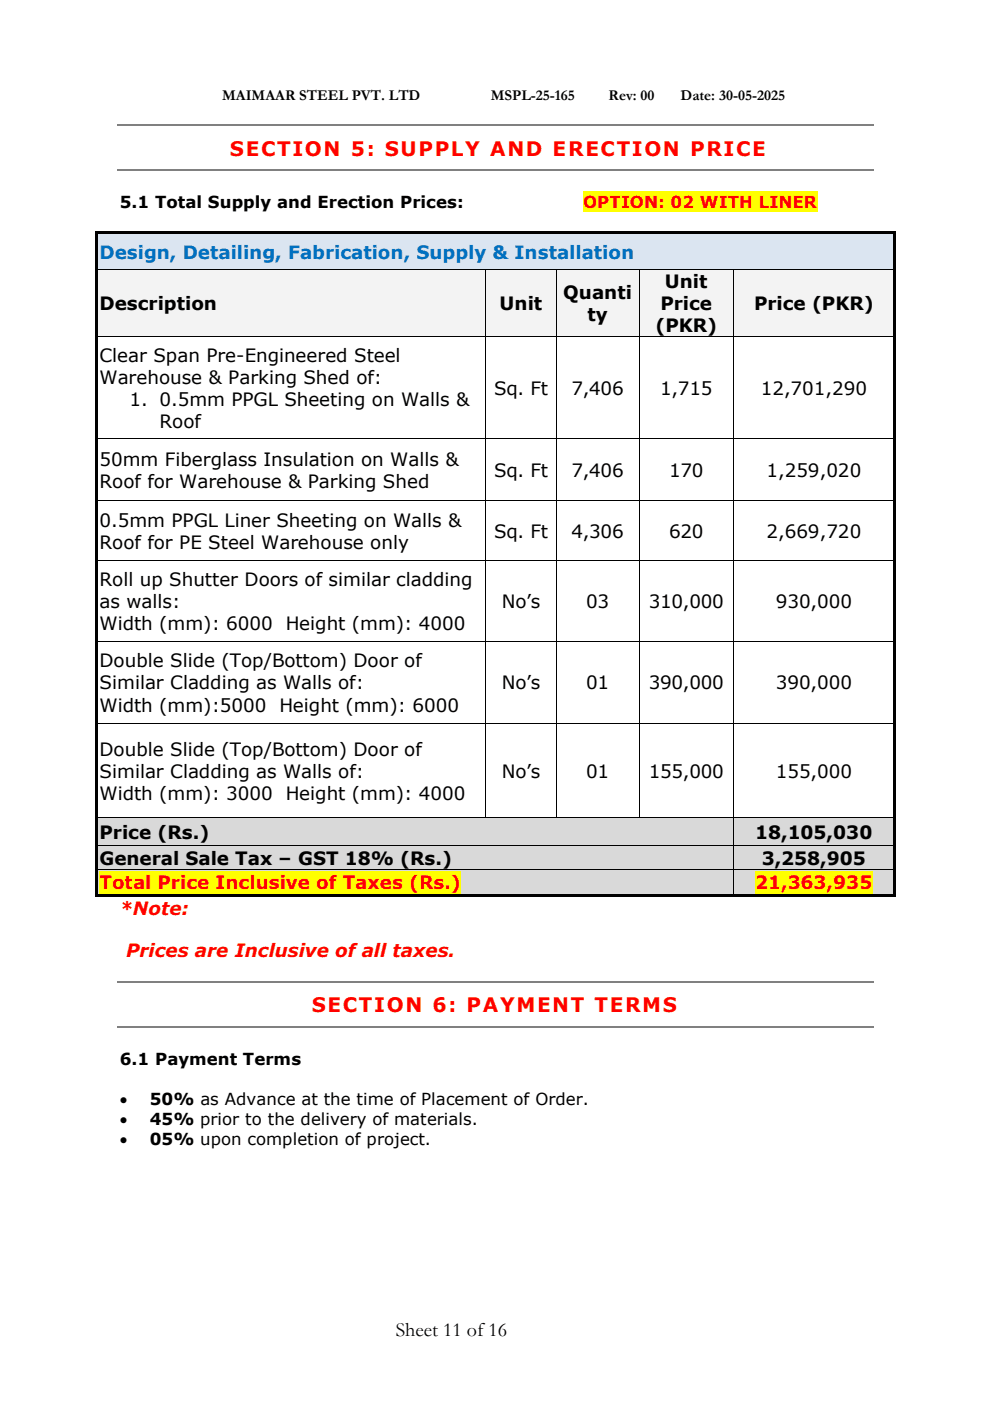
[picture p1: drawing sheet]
<svg xmlns="http://www.w3.org/2000/svg" width="210mm" height="297mm" viewBox="0 0 210 297" stroke-linecap="round" stroke-linejoin="round" font-family="sans-serif">
<defs><g id="words">
<g font-size="4.2" fill="#f00">
<text x="48.7" y="33">SECTION 5: SUPPLY AND ERECTION PRICE</text>
<text x="66.1" y="214.6">SECTION 6: PAYMENT TERMS</text>
</g>
<text font-size="4.2" x="83.9" y="283.2">Sheet 11 of16</text>
<text font-size="3.9" fill="#0070c0" x="21.1" y="54.9">Design, Detailing, Fabrication, Supply &amp; Installation</text>
<g font-size="3.9">
<text x="21.1" y="65.8">Description</text>
<text x="105.9" y="65.8">Unit</text>
<text x="119.4" y="63.4">Quanti</text>
<text x="140" y="65.8">Price</text>
<text x="140.9" y="61.1">Unit</text>
<text x="159.8" y="65.8">Price (PKR)</text>
<text x="124.5" y="68.1">ty</text>
<text x="138.9" y="70.4">(PKR)</text>
<text x="21.1" y="76.6">Clear Span Pre-Engineered Steel</text>
<text x="21.1" y="81.3">Warehouse &amp; Parking Shed of:</text>
<text x="104.8" y="83.7">Sq. Ft</text>
<text x="121.1" y="83.7">7,406</text>
<text x="139.9" y="83.7">1,715</text>
<text x="161.2" y="83.7">12,701,290</text>
<text x="27.4" y="86.1">1. 0.5mm PPGL Sheeting on Walls &amp;</text>
<text x="33.8" y="90.8">Roof</text>
<text x="21.1" y="98.7">50mm Fiberglass Insulation on Walls &amp;</text>
<text x="104.8" y="101.1">Sq. Ft</text>
<text x="121.1" y="101.1">7,406</text>
<text x="141.8" y="101.1">170</text>
<text x="162.5" y="101.1">1,259,020</text>
<text x="21.1" y="103.5">Roof for Warehouse &amp; Parking Shed</text>
<text x="21.1" y="111.7">0.5mm PPGL Liner Sheeting on Walls &amp;</text>
<text x="21.1" y="116.4">Roof for PE Steel Warehouse only</text>
<text x="104.8" y="114.1">Sq. Ft</text>
<text x="121.1" y="114.1">4,306</text>
<text x="141.8" y="114.1">620</text>
<text x="162.5" y="114.1">2,669,720</text>
<text x="21.1" y="124.2">Roll up Shutter Doors of similar cladding</text>
<text x="21.1" y="128.9">as walls:</text>
<text x="106.4" y="128.9">No’s</text>
<text x="124.2" y="128.9">03</text>
<text x="137.5" y="128.9">310,000</text>
<text x="164.4" y="128.9">930,000</text>
<text x="21.1" y="133.6">Width (mm): 6000 Height (mm): 4000</text>
<text x="21.1" y="141.4">Double Slide (Top/Bottom) Door of</text>
<text x="21.1" y="146.1">Similar Cladding as Walls of:</text>
<text x="106.4" y="146.1">No’s</text>
<text x="124.2" y="146.1">01</text>
<text x="137.5" y="146.1">390,000</text>
<text x="164.4" y="146.1">390,000</text>
<text x="21.1" y="150.9">Width (mm):5000 Height (mm): 6000</text>
<text x="21.1" y="160.1">Double Slide (Top/Bottom) Door of</text>
<text x="21.1" y="164.8">Similar Cladding as Walls of:</text>
<text x="106.4" y="164.8">No’s</text>
<text x="124.2" y="164.8">01</text>
<text x="137.5" y="164.8">155,000</text>
<text x="164.4" y="164.8">155,000</text>
<text x="21.1" y="169.6">Width (mm): 3000 Height (mm): 4000</text>
<text x="21.1" y="177.8">Price (Rs.)</text>
<text x="160.1" y="177.8">18,105,030</text>
<text x="21.1" y="183.3">General Sale Tax – GST 18% (Rs.)</text>
<text x="161.5" y="183.3">3,258,905</text>
</g>
<g font-size="3.9" fill="#f00">
<text x="21.1" y="188.5">Total Price Inclusive of Taxes (Rs.)</text>
<text x="160.1" y="188.5">21,363,935</text>
<text x="25.4" y="193.9">*Note:</text>
<text x="26.7" y="202.8">Prices are Inclusive of all taxes.</text>
</g>
<g font-size="3.5">
<text x="25.4" y="44">5.1 Total Supply and Erection Prices:</text>
<text x="25.4" y="225.6">6.1 Payment Terms</text>
<text x="25.4" y="234.2">•</text>
<text x="25.4" y="238.5">•</text>
<text x="31.8" y="234.2">50% as Advance at the time of Placement of Order.</text>
<text x="31.8" y="238.5">45% prior to the delivery of materials.</text>
<text x="25.4" y="242.8">•</text>
<text x="31.8" y="242.8">05% upon completion of project.</text>
</g>
<text font-size="3.5" fill="#f00" x="123.6" y="44">OPTION: 02 WITH LINER</text>
<g font-size="3.2">
<text x="47.1" y="21.3">MAIMAAR STEEL PVT. LTD</text>
<text x="104" y="21.3">MSPL-25-165</text>
<text x="129" y="21.3">Rev: 00</text>
<text x="144.3" y="21.3">Date: 30-05-2025</text>
</g>
</g></defs>
<path d="M24.9 26.5h160.3M24.9 36.1h160.3" fill="none" stroke="#808080" stroke-width=".25"/>
<path d="M123.6 40.5h49.6v4.3h-49.6z" fill-rule="evenodd" fill="#ff0"/>
<g fill="#dbe5f1">
<path d="M20.8 49.6h168.6v7.5h-168.6z" fill-rule="evenodd"/>
<path d="M21.1 51h167.9v4.7h-167.9z" fill-rule="evenodd"/>
</g>
<g fill="#000">
<path d="M20.2 49.1h.5v.5h-.5z" fill-rule="evenodd"/>
<path d="M20.2 49.1h.5v.5h-.5z" fill-rule="evenodd"/>
<path d="M20.2 49.6h.5v7.5h-.5z" fill-rule="evenodd"/>
<path d="M20.7 49.1h168.7v.5h-168.7z" fill-rule="evenodd"/>
<path d="M189.4 49.1h.5v.5h-.5z" fill-rule="evenodd"/>
<path d="M189.4 49.1h.5v.5h-.5z" fill-rule="evenodd"/>
<path d="M189.4 49.6h.5v7.5h-.5z" fill-rule="evenodd"/>
</g>
<path d="M20.7 49.6h168.7" fill="none" stroke="#dbe5f1" stroke-width=".21"/>
<g fill="#f3f3f3">
<path d="M20.8 57.2h82.1v14.1h-82.1z" fill-rule="evenodd"/>
<path d="M21.1 61.9h81.2v4.7h-81.2z" fill-rule="evenodd"/>
<path d="M103 57.2h14.9v14.1h-14.9z" fill-rule="evenodd"/>
<path d="M103.6 61.9h13.7v4.7h-13.7z" fill-rule="evenodd"/>
<path d="M118 57.2h17.4v14.1h-17.4z" fill-rule="evenodd"/>
<path d="M118.6 59.5h16.2v4.7h-16.2z" fill-rule="evenodd"/>
<path d="M118.6 64.2h16.2v4.7h-16.2z" fill-rule="evenodd"/>
<path d="M135.5 57.2h19.9v14.1h-19.9z" fill-rule="evenodd"/>
<path d="M136.1 57.2h18.7v4.7h-18.7z" fill-rule="evenodd"/>
<path d="M136.1 61.9h18.7v4.7h-18.7z" fill-rule="evenodd"/>
<path d="M136.1 66.6h18.7v4.7h-18.7z" fill-rule="evenodd"/>
<path d="M155.5 57.2h33.9v14.1h-33.9z" fill-rule="evenodd"/>
<path d="M156.1 61.9h32.9v4.7h-32.9z" fill-rule="evenodd"/>
</g>
<g fill="#000">
<path d="M20.2 57.1l.5 .1z" fill-rule="evenodd"/>
<path d="M102.9 57.1l.1 .1z" fill-rule="evenodd"/>
<path d="M117.9 57.1l.1 .1z" fill-rule="evenodd"/>
<path d="M135.4 57.1l.1 .1z" fill-rule="evenodd"/>
<path d="M155.4 57.1l.1 .1z" fill-rule="evenodd"/>
<path d="M189.4 57.1l.5 .1z" fill-rule="evenodd"/>
<path d="M20.2 57.2h.5v14.1h-.5z" fill-rule="evenodd"/>
<path d="M20.2 71.3l.5 .1z" fill-rule="evenodd"/>
<path d="M102.9 71.3l.1 .1z" fill-rule="evenodd"/>
<path d="M117.9 71.3l.1 .1z" fill-rule="evenodd"/>
<path d="M135.4 71.3l.1 .1z" fill-rule="evenodd"/>
<path d="M155.4 71.3l.1 .1z" fill-rule="evenodd"/>
<path d="M189.4 57.2h.5v14.1h-.5z" fill-rule="evenodd"/>
<path d="M189.4 71.3l.5 .1z" fill-rule="evenodd"/>
<path d="M20.2 71.4h.5v21.6h-.5z" fill-rule="evenodd"/>
<path d="M20.2 93l.5 .1z" fill-rule="evenodd"/>
<path d="M102.9 93l.1 .1z" fill-rule="evenodd"/>
<path d="M117.9 93l.1 .1z" fill-rule="evenodd"/>
<path d="M135.4 93l.1 .1z" fill-rule="evenodd"/>
<path d="M155.4 93l.1 .1z" fill-rule="evenodd"/>
<path d="M189.4 71.4h.5v21.6h-.5z" fill-rule="evenodd"/>
<path d="M189.4 93l.5 .1z" fill-rule="evenodd"/>
<path d="M20.2 93.1h.5v13h-.5z" fill-rule="evenodd"/>
<path d="M20.2 106.1l.5 .1z" fill-rule="evenodd"/>
<path d="M20.2 106.2h.5v12.6h-.5z" fill-rule="evenodd"/>
<path d="M20.2 118.8l.5 .1z" fill-rule="evenodd"/>
<path d="M102.9 106.1l.1 .1z" fill-rule="evenodd"/>
<path d="M102.9 118.8l.1 .1z" fill-rule="evenodd"/>
<path d="M117.9 106.1l.1 .1z" fill-rule="evenodd"/>
<path d="M117.9 118.8l.1 .1z" fill-rule="evenodd"/>
<path d="M135.4 106.1l.1 .1z" fill-rule="evenodd"/>
<path d="M135.4 118.8l.1 .1z" fill-rule="evenodd"/>
<path d="M155.4 106.1l.1 .1z" fill-rule="evenodd"/>
<path d="M155.4 118.8l.1 .1z" fill-rule="evenodd"/>
<path d="M189.4 93.1h.5v13h-.5z" fill-rule="evenodd"/>
<path d="M189.4 106.1l.5 .1z" fill-rule="evenodd"/>
<path d="M189.4 106.2h.5v12.6h-.5z" fill-rule="evenodd"/>
<path d="M189.4 118.8l.5 .1z" fill-rule="evenodd"/>
<path d="M20.2 118.9h.5v16.9h-.5z" fill-rule="evenodd"/>
<path d="M20.2 135.8l.5 .1z" fill-rule="evenodd"/>
<path d="M102.9 135.8l.1 .1z" fill-rule="evenodd"/>
<path d="M117.9 135.8l.1 .1z" fill-rule="evenodd"/>
<path d="M135.4 135.8l.1 .1z" fill-rule="evenodd"/>
<path d="M155.4 135.8l.1 .1z" fill-rule="evenodd"/>
<path d="M189.4 118.9h.5v16.9h-.5z" fill-rule="evenodd"/>
<path d="M189.4 135.8l.5 .1z" fill-rule="evenodd"/>
<path d="M20.2 135.9h.5v17.4h-.5z" fill-rule="evenodd"/>
<path d="M20.2 153.3h.5z" fill-rule="evenodd"/>
<path d="M102.9 153.3h.1z" fill-rule="evenodd"/>
<path d="M117.9 153.3h.1z" fill-rule="evenodd"/>
<path d="M135.4 153.3h.1z" fill-rule="evenodd"/>
<path d="M155.4 153.3h.1z" fill-rule="evenodd"/>
<path d="M189.4 135.9h.5v17.4h-.5z" fill-rule="evenodd"/>
<path d="M189.4 153.3h.5z" fill-rule="evenodd"/>
<path d="M20.2 153.3h.5v20h-.5z" fill-rule="evenodd"/>
<path d="M189.4 153.3h.5v20h-.5z" fill-rule="evenodd"/>
</g>
<g fill="none" stroke="#000" stroke-width=".21">
<path d="M20.7 57.1h82.2M102.9 57.2v14.1M103 57.1h14.9M117.9 57.2v14.1M118 57.1h17.4M135.4 57.2v14.1M135.5 57.1h19.9M155.4 57.2v14.1M155.5 57.1h33.9M20.7 71.3h82.2M102.9 71.4v21.6M103 71.3h14.9"/>
<path d="M117.9 71.4v21.6M118 71.3h17.4M135.4 71.4v21.6M135.5 71.3h19.9M155.4 71.4v21.6M155.5 71.3h33.9M20.7 93h82.2M102.9 93.1v13M103 93h14.9M117.9 93.1v13M118 93h17.4M135.4 93.1v13"/>
<path d="M135.5 93h19.9M155.4 93.1v13M155.5 93h33.9M20.7 118.9h82.2v16.9M20.7 106.1h82.2M102.9 106.2v12.6M103 118.9h14.9v16.9M103 106.1h14.9M117.9 106.2v12.6M118 106.1h17.4M118 118.9h17.4M135.4 106.2v12.6"/>
<path d="M135.4 118.9v16.9M135.5 106.1h19.9M135.5 118.9h19.9M155.4 106.2v12.6M155.4 118.9v16.9M155.5 106.1h33.9M155.5 118.9h33.9M20.7 135.9h82.2M102.9 135.9v17.4M103 135.9h14.9M117.9 135.9v17.4M118 135.9h17.4"/>
<path d="M135.4 135.9v17.4M135.5 135.9h19.9M155.4 135.9v17.4M155.5 135.9h33.9M20.7 153.3h82.2M102.9 153.3v20M103 153.3h14.9M117.9 153.3v20M118 153.3h17.4M135.4 153.3v20M135.5 153.3h19.9M155.4 153.3v20"/>
<path d="M155.5 153.3h33.9"/>
</g>
<g fill="#d9d9d9">
<path d="M20.8 173.3h134.6v5.8h-134.6z" fill-rule="evenodd"/>
<path d="M21.1 173.9h133.7v4.7h-133.7z" fill-rule="evenodd"/>
<path d="M155.5 173.3h33.9v5.8h-33.9z" fill-rule="evenodd"/>
<path d="M156.1 173.9h32.9v4.7h-32.9z" fill-rule="evenodd"/>
</g>
<g fill="#000">
<path d="M20.2 173.3h.5z" fill-rule="evenodd"/>
<path d="M20.2 173.3h.5v5.8h-.5z" fill-rule="evenodd"/>
<path d="M102.9 173.3h.1z" fill-rule="evenodd"/>
<path d="M117.9 173.3h.1z" fill-rule="evenodd"/>
<path d="M135.4 173.3h.1z" fill-rule="evenodd"/>
<path d="M155.4 173.3h.1z" fill-rule="evenodd"/>
<path d="M189.4 173.3h.5z" fill-rule="evenodd"/>
<path d="M189.4 173.3h.5v5.8h-.5z" fill-rule="evenodd"/>
</g>
<path d="M20.7 173.3h82.2M103 173.3h14.9M118 173.3h17.4M135.5 173.3h19.9M155.4 173.3v5.8M155.5 173.3h33.9" fill="none" stroke="#000" stroke-width=".21"/>
<g fill="#d9d9d9">
<path d="M20.8 179.2h134.6v5.1h-134.6z" fill-rule="evenodd"/>
<path d="M21.1 179.4h133.7v4.7h-133.7z" fill-rule="evenodd"/>
<path d="M155.5 179.2h33.9v5.1h-33.9z" fill-rule="evenodd"/>
<path d="M156.1 179.4h32.9v4.7h-32.9z" fill-rule="evenodd"/>
</g>
<g fill="#000">
<path d="M20.2 179.1l.5 .1z" fill-rule="evenodd"/>
<path d="M155.4 179.1l.1 .1z" fill-rule="evenodd"/>
<path d="M189.4 179.1l.5 .1z" fill-rule="evenodd"/>
<path d="M20.2 179.2h.5v5.1h-.5z" fill-rule="evenodd"/>
<path d="M189.4 179.2h.5v5.1h-.5z" fill-rule="evenodd"/>
</g>
<path d="M20.7 179.2h134.7M155.4 179.2v5.1M155.5 179.2h33.9" fill="none" stroke="#000" stroke-width=".21"/>
<g fill="#d9d9d9">
<path d="M20.8 184.4h134.6v5.1h-134.6z" fill-rule="evenodd"/>
<path d="M21.1 184.6h133.7v4.7h-133.7z" fill-rule="evenodd"/>
</g>
<path d="M21.1 184.6h76.6v4.7h-76.6z" fill-rule="evenodd" fill="#ff0"/>
<g fill="#d9d9d9">
<path d="M155.5 184.4h33.9v5.1h-33.9z" fill-rule="evenodd"/>
<path d="M156.1 184.6h32.9v4.7h-32.9z" fill-rule="evenodd"/>
</g>
<path d="M160.1 184.6h24.8v4.7h-24.8z" fill-rule="evenodd" fill="#ff0"/>
<g fill="#000">
<path d="M20.2 184.3l.5 .1z" fill-rule="evenodd"/>
<path d="M20.2 184.4h.5v5.1h-.5z" fill-rule="evenodd"/>
<path d="M20.2 189.5h.5v.5h-.5z" fill-rule="evenodd"/>
<path d="M20.2 189.5h.5v.5h-.5z" fill-rule="evenodd"/>
<path d="M20.7 189.5h134.7v.5h-134.7z" fill-rule="evenodd"/>
<path d="M155.4 184.3l.1 .1z" fill-rule="evenodd"/>
<path d="M155.4 189.5h.5v.5h-.5z" fill-rule="evenodd"/>
<path d="M155.9 189.5h33.5v.5h-33.5z" fill-rule="evenodd"/>
<path d="M189.4 184.3l.5 .1z" fill-rule="evenodd"/>
<path d="M189.4 184.4h.5v5.1h-.5z" fill-rule="evenodd"/>
<path d="M189.4 189.5h.5v.5h-.5z" fill-rule="evenodd"/>
<path d="M189.4 189.5h.5v.5h-.5z" fill-rule="evenodd"/>
</g>
<path d="M20.7 184.3h134.7M155.4 184.4v5.1M155.5 184.3h33.9" fill="none" stroke="#000" stroke-width=".21"/>
<path d="M24.9 208.1h160.3M24.9 217.7h160.3" fill="none" stroke="#808080" stroke-width=".25"/>
<use href="#words"/>
</svg>
